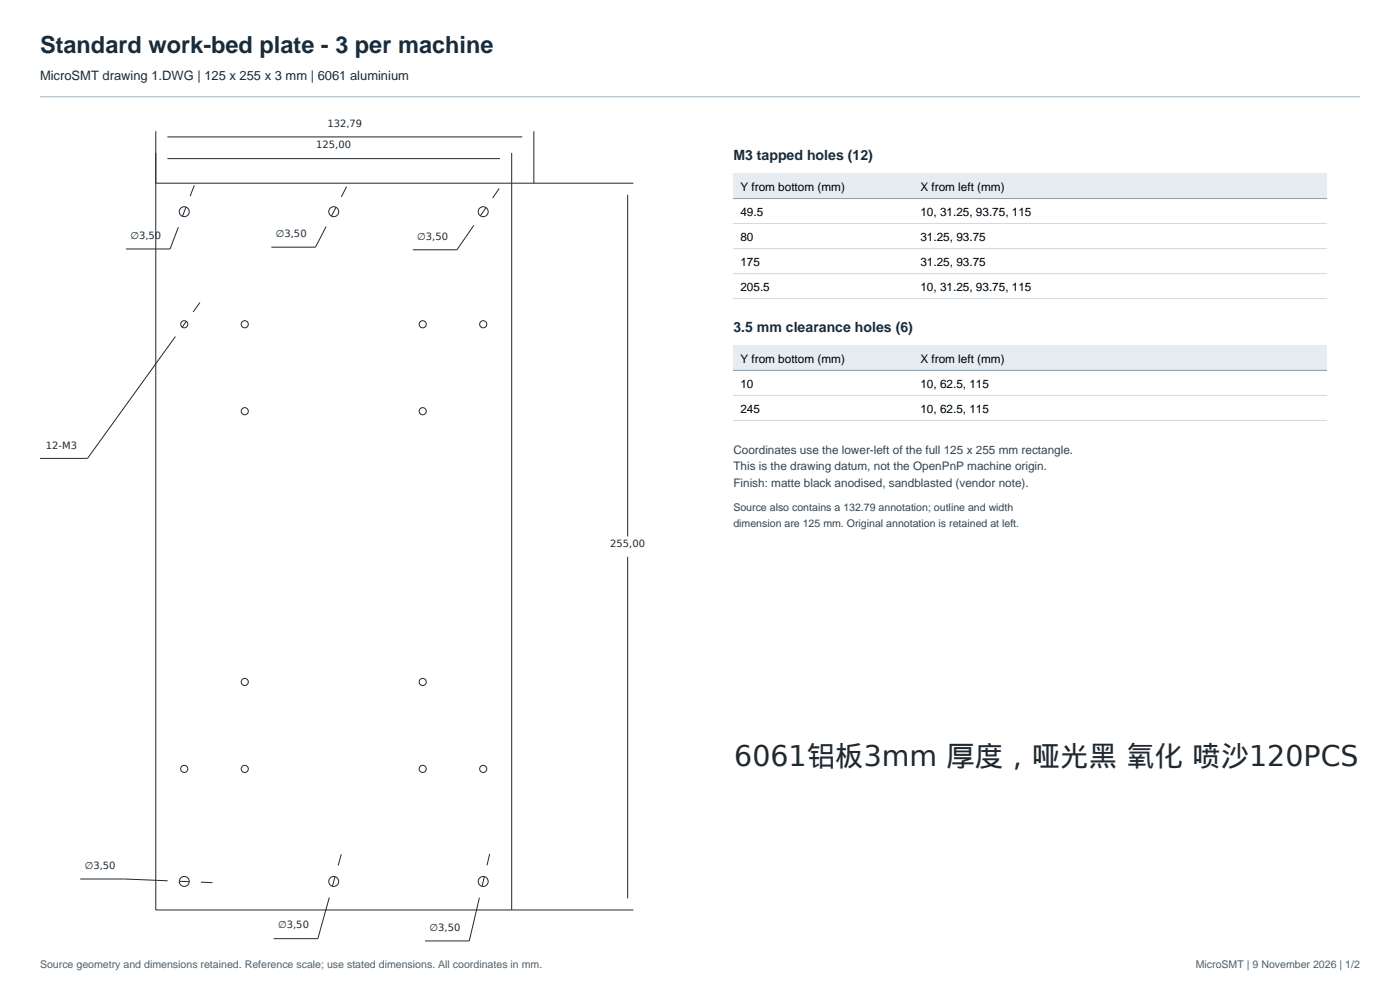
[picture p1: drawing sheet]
<svg xmlns="http://www.w3.org/2000/svg" width="420mm" height="297mm" viewBox="0 0 420 297" stroke-linecap="round" stroke-linejoin="round" font-family="sans-serif">
<defs><g id="words">
<text font-size="8.5" fill="#202830" x="220.3" y="229.5">6061铝板3mm 厚度，哑光黑 氧化 喷沙120PCS</text>
<text font-size="7.1" fill="#172c3c" x="12" y="16">Standard work-bed plate - 3 per machine</text>
<g font-size="4.2" fill="#172c3c">
<text x="220" y="48">M3 tapped holes (12)</text>
<text x="220" y="99.5">3.5 mm clearance holes (6)</text>
</g>
<text font-size="3.9" fill="#172c3c" x="12" y="24">MicroSMT drawing 1.DWG | 125 x 255 x 3 mm | 6061 aluminium</text>
<g font-size="3.5">
<text x="222.1" y="57.2">Y from bottom (mm)</text>
<text x="276.1" y="57.2">X from left (mm)</text>
<text x="222.1" y="64.7">49.5</text>
<text x="276.1" y="64.7">10, 31.25, 93.75, 115</text>
<text x="222.1" y="72.2">80</text>
<text x="276.1" y="72.2">31.25, 93.75</text>
<text x="222.1" y="79.7">175</text>
<text x="276.1" y="79.7">31.25, 93.75</text>
<text x="222.1" y="87.2">205.5</text>
<text x="276.1" y="87.2">10, 31.25, 93.75, 115</text>
<text x="222.1" y="108.7">Y from bottom (mm)</text>
<text x="276.1" y="108.7">X from left (mm)</text>
<text x="222.1" y="116.2">10</text>
<text x="276.1" y="116.2">10, 62.5, 115</text>
<text x="222.1" y="123.7">245</text>
<text x="276.1" y="123.7">10, 62.5, 115</text>
</g>
<g font-size="3.5" fill="#334651">
<text x="220" y="136">Coordinates use the lower-left of the full 125 x 255 mm rectangle.</text>
<text x="220" y="141">This is the drawing datum, not the OpenPnP machine origin.</text>
<text x="220" y="146">Finish: matte black anodised, sandblasted (vendor note).</text>
</g>
<g font-size="3.2" fill="#334651">
<text x="220" y="153">Source also contains a 132.79 annotation; outline and width</text>
<text x="220" y="158">dimension are 125 mm. Original annotation is retained at left.</text>
</g>
<g font-size="3.2" fill="#4c5f6d">
<text x="12" y="290">Source geometry and dimensions retained. Reference scale; use stated dimensions. All coordinates in mm.</text>
<text x="358.7" y="290">MicroSMT | 9 November 2026 | 1/2</text>
</g>
<g font-size="3" fill="#202830">
<text x="98.2" y="38">132,79</text>
<text x="94.9" y="44.5">125,00</text>
<text x="39.1" y="71.6">∅3,50</text>
<text x="82.7" y="71">∅3,50</text>
<text x="125.2" y="71.8">∅3,50</text>
<text x="13.8" y="134.6">12-M3</text>
<text x="183.1" y="163.8">255,00</text>
<text x="25.4" y="260.4">∅3,50</text>
<text x="83.4" y="278.3">∅3,50</text>
<text x="128.9" y="279">∅3,50</text>
</g>
</g></defs>
<path d="M12 29h396" fill="none" stroke="#b2c0c9" stroke-width=".35"/>
<g fill="none" stroke="#202830" stroke-width=".3">
<path d="M46.7 39.3v233.4h143.3M160.2 39.3v15.6M46.7 54.9h143.3M50.2 47.5h99.8M50.2 41h106.5M58.3 55.5l-1.3 3.3M104 55.9l-1.6 3.1M149.8 56.5l-2 2.8M153.5 45.8v226.9M188.3 58.4v102.4M53.5 68.1l-2.5 6.5h-13.2M55.8 62l-1.1 2.8"/>
<path d="M97.8 67.9l-3.1 6.2h-13.3M100.8 62.1l-1.4 2.7M142.1 67.5l-5 7.4h-13.3M145.8 62.2l-1.7 2.5M55.9 96.3l-1.2 1.8M60 90.7l-2.1 2.8M52.6 100.9l-26.3 36.5h-14.3M188.3 166.9v102.3M102.4 256l-.9 3.4M146.9 255.9l-.8 3.4M24.1 263.4h13.2l13 .6M53.8 264.1l3 .1"/>
<path d="M60.3 264.4l3.4 .1M98.8 269l-3.4 12.3h-13.3M100.5 262.7l-.8 2.9M143.8 269l-3 13h-13.3M145.3 262.7l-.7 2.9"/>
<circle cx="55.3" cy="63.4" r="1.49"/>
<circle cx="100.1" cy="63.4" r="1.49"/>
<circle cx="145" cy="63.4" r="1.49"/>
<circle cx="55.3" cy="97.2" r="1.07"/>
<circle cx="73.4" cy="97.2" r="1.07"/>
<circle cx="126.8" cy="97.2" r="1.07"/>
<circle cx="145" cy="97.2" r="1.07"/>
<circle cx="73.4" cy="123.2" r="1.07"/>
<circle cx="126.8" cy="123.2" r="1.07"/>
<circle cx="73.4" cy="204.4" r="1.07"/>
<circle cx="126.8" cy="204.4" r="1.07"/>
<circle cx="55.3" cy="230.4" r="1.07"/>
<circle cx="73.4" cy="230.4" r="1.07"/>
<circle cx="126.8" cy="230.4" r="1.07"/>
<circle cx="145" cy="230.4" r="1.07"/>
<circle cx="55.3" cy="264.2" r="1.49"/>
<circle cx="100.1" cy="264.2" r="1.49"/>
<circle cx="145" cy="264.2" r="1.49"/>
</g>
<path d="M220 52h178v7.5h-178z" fill-rule="evenodd" fill="#e5edf2"/>
<path d="M220 59.5h178" fill="none" stroke="#8c9ca6" stroke-width=".3"/>
<path d="M220 67h178M220 74.5h178M220 82h178M220 89.5h178" fill="none" stroke="#d1d9df" stroke-width=".3"/>
<path d="M220 103.5h178v7.5h-178z" fill-rule="evenodd" fill="#e5edf2"/>
<path d="M220 111h178" fill="none" stroke="#8c9ca6" stroke-width=".3"/>
<path d="M220 118.5h178M220 126h178" fill="none" stroke="#d1d9df" stroke-width=".3"/>
<use href="#words"/>
</svg>
